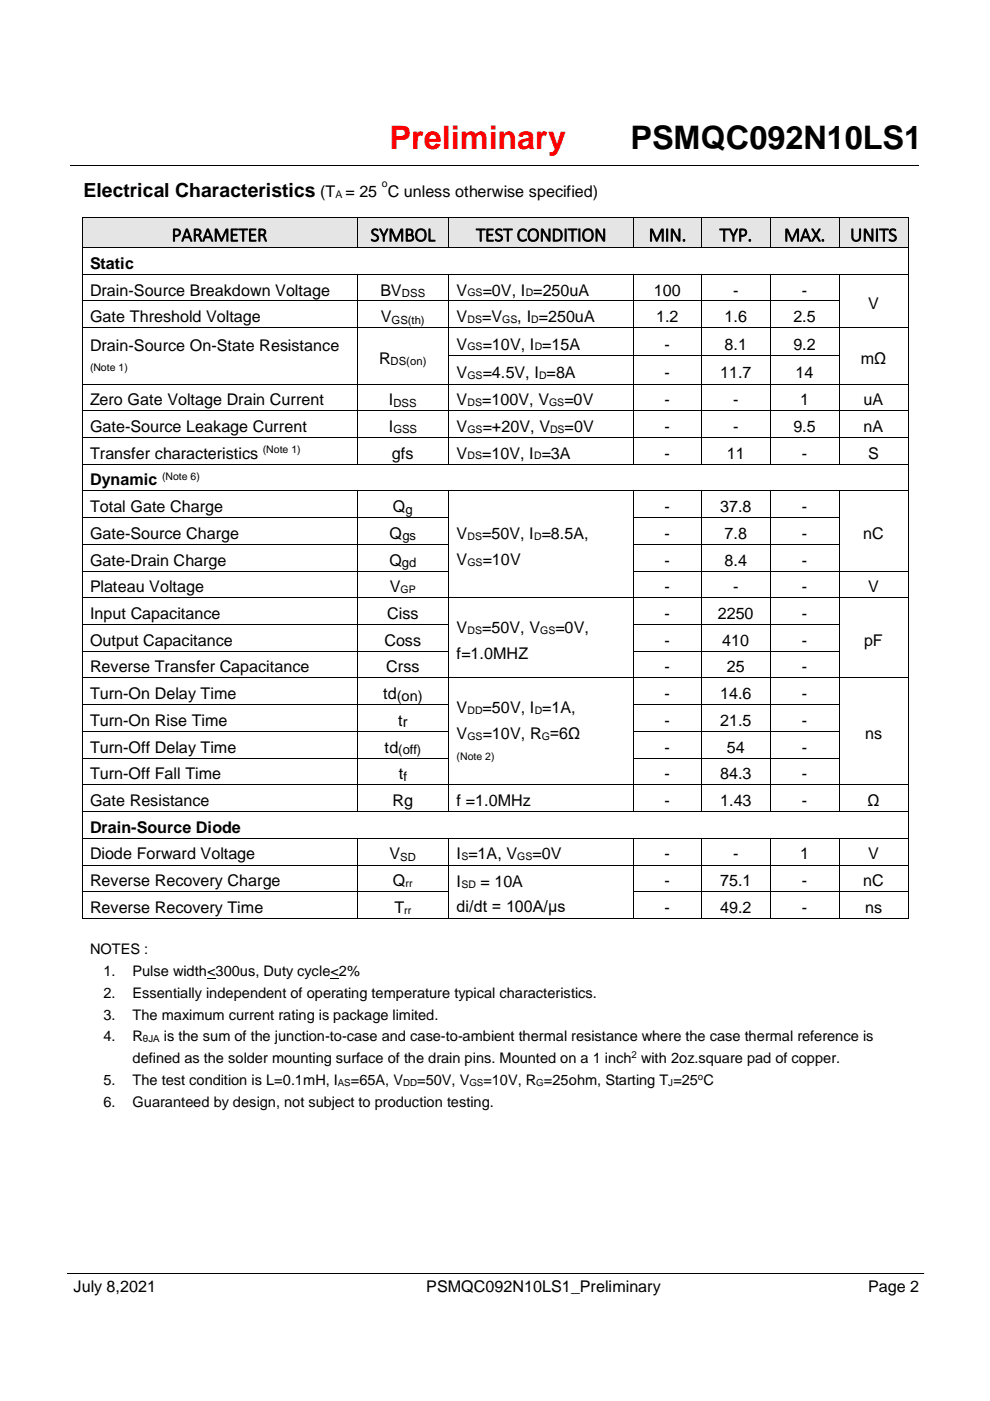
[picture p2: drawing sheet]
<svg xmlns="http://www.w3.org/2000/svg" width="210mm" height="297mm" viewBox="0 0 210 297" stroke-linecap="round" stroke-linejoin="round" font-family="sans-serif">
<defs><g id="words">
<text font-size="6.9" fill="#f00" x="82.6" y="31.5">Preliminary</text>
<text font-size="6.9" x="133.7" y="31.5">PSMQC092N10LS1</text>
<g font-size="4.1">
<text x="17.7" y="41.8">Electrical Characteristics</text>
<text x="36.4" y="51.1">PARAMETER</text>
<text x="78.6" y="51.1">SYMBOL</text>
<text x="101" y="51.1">TEST CONDITION</text>
<text x="137.6" y="51.1">MIN.</text>
<text x="152.6" y="51.1">TYP.</text>
<text x="166.3" y="51.1">MAX.</text>
<text x="180.3" y="51.1">UNITS</text>
</g>
<g font-size="3.4">
<text x="67.9" y="41.8">(T = 25 C unless otherwise specified)</text>
<text x="19.1" y="56.9">Static</text>
<text x="19.1" y="62.7">Drain-Source Breakdown Voltage</text>
<text x="80.7" y="62.7">BV</text>
<text x="96.9" y="62.7">V</text>
<text x="102.4" y="62.7">=0V, I =250uA</text>
<text x="138.7" y="62.7">100</text>
<text x="155.5" y="62.7">-</text>
<text x="170.1" y="62.7">-</text>
<text x="184.1" y="65.5">V</text>
<text x="19.1" y="68.3">Gate Threshold Voltage</text>
<text x="80.8" y="68.3">V</text>
<text x="96.9" y="68.3">V</text>
<text x="102.3" y="68.3">=V</text>
<text x="109.7" y="68.3">, I =250uA</text>
<text x="139.1" y="68.3">1.2</text>
<text x="153.7" y="68.3">1.6</text>
<text x="168.3" y="68.3">2.5</text>
<text x="19.1" y="74.4">Drain-Source On-State Resistance</text>
<text x="80.4" y="77.1">R</text>
<text x="96.9" y="74.1">V</text>
<text x="102.4" y="74.1">=10V, I =15A</text>
<text x="141" y="74.1">-</text>
<text x="153.7" y="74.1">8.1</text>
<text x="168.3" y="74.1">9.2</text>
<text x="182.6" y="77.1">mΩ</text>
<text x="96.9" y="80.1">V</text>
<text x="102.4" y="80.1">=4.5V, I =8A</text>
<text x="141" y="80.1">-</text>
<text x="152.7" y="80.1">11.7</text>
<text x="168.7" y="80.1">14</text>
<text x="19.1" y="85.9">Zero Gate Voltage Drain Current</text>
<text x="82.5" y="85.9">I</text>
<text x="96.9" y="85.9">V</text>
<text x="102.3" y="85.9">=100V, V</text>
<text x="119.7" y="85.9">=0V</text>
<text x="141" y="85.9">-</text>
<text x="155.5" y="85.9">-</text>
<text x="169.7" y="85.9">1</text>
<text x="183.2" y="85.9">uA</text>
<text x="19.1" y="91.6">Gate-Source Leakage Current</text>
<text x="82.5" y="91.6">I</text>
<text x="96.9" y="91.6">V</text>
<text x="102.4" y="91.6">=+20V, V</text>
<text x="119.8" y="91.6">=0V</text>
<text x="141" y="91.6">-</text>
<text x="155.5" y="91.6">-</text>
<text x="168.3" y="91.6">9.5</text>
<text x="183.2" y="91.6">nA</text>
<text x="19.1" y="97.2">Transfer characteristics</text>
<text x="83.1" y="97.2">gfs</text>
<text x="96.9" y="97.2">V</text>
<text x="102.3" y="97.2">=10V, I =3A</text>
<text x="141" y="97.2">-</text>
<text x="154.1" y="97.2">11</text>
<text x="170.1" y="97.2">-</text>
<text x="184.1" y="97.2">S</text>
<text x="19.1" y="102.9">Dynamic</text>
<text x="19.1" y="108.6">Total Gate Charge</text>
<text x="83.4" y="108.6">Q</text>
<text x="141" y="108.6">-</text>
<text x="152.7" y="108.6">37.8</text>
<text x="170.1" y="108.6">-</text>
<text x="19.1" y="114.2">Gate-Source Charge</text>
<text x="19.1" y="119.9">Gate-Drain Charge</text>
<text x="82.6" y="119.9">Q</text>
<text x="82.6" y="114.2">Q</text>
<text x="96.9" y="114.3">V</text>
<text x="96.9" y="119.8">V</text>
<text x="102.3" y="114.3">=50V, I =8.5A,</text>
<text x="102.4" y="119.8">=10V</text>
<text x="141" y="114.2">-</text>
<text x="141" y="119.9">-</text>
<text x="153.7" y="114.2">7.8</text>
<text x="153.7" y="119.9">8.4</text>
<text x="170.1" y="114.2">-</text>
<text x="170.1" y="119.9">-</text>
<text x="183" y="114.2">nC</text>
<text x="19.1" y="125.6">Plateau Voltage</text>
<text x="82.7" y="125.6">V</text>
<text x="141" y="125.6">-</text>
<text x="155.5" y="125.6">-</text>
<text x="170.1" y="125.6">-</text>
<text x="184.1" y="125.6">V</text>
<text x="19.1" y="131.2">Input Capacitance</text>
<text x="82.1" y="131.2">Ciss</text>
<text x="141" y="131.2">-</text>
<text x="152.2" y="131.2">2250</text>
<text x="170.1" y="131.2">-</text>
<text x="19.1" y="136.9">Output Capacitance</text>
<text x="81.5" y="136.9">Coss</text>
<text x="96.9" y="134.2">V</text>
<text x="102.3" y="134.2">=50V, V</text>
<text x="117.8" y="134.2">=0V,</text>
<text x="141" y="136.9">-</text>
<text x="153.2" y="136.9">410</text>
<text x="170.1" y="136.9">-</text>
<text x="183.3" y="136.9">pF</text>
<text x="19.1" y="142.6">Reverse Transfer Capacitance</text>
<text x="81.9" y="142.6">Crss</text>
<text x="96.9" y="139.7">f=1.0MHZ</text>
<text x="141" y="142.6">-</text>
<text x="154.1" y="142.6">25</text>
<text x="170.1" y="142.6">-</text>
<text x="19.1" y="148.2">Turn-On Delay Time</text>
<text x="81.2" y="148.2">td(on)</text>
<text x="141" y="148.2">-</text>
<text x="152.7" y="148.2">14.6</text>
<text x="170.1" y="148.2">-</text>
<text x="19.1" y="153.9">Turn-On Rise Time</text>
<text x="84.5" y="153.9">tr</text>
<text x="96.9" y="151.2">V</text>
<text x="102.4" y="151.2">=50V, I =1A,</text>
<text x="141" y="153.9">-</text>
<text x="152.7" y="153.9">21.5</text>
<text x="170.1" y="153.9">-</text>
<text x="19.1" y="159.6">Turn-Off Delay Time</text>
<text x="81.6" y="159.6">td</text>
<text x="96.9" y="156.8">V</text>
<text x="102.4" y="156.8">=10V, R =6Ω</text>
<text x="141" y="159.6">-</text>
<text x="154.1" y="159.6">54</text>
<text x="170.1" y="159.6">-</text>
<text x="183.5" y="156.8">ns</text>
<text x="19.1" y="165.2">Turn-Off Fall Time</text>
<text x="84.6" y="165.2">t</text>
<text x="141" y="165.2">-</text>
<text x="152.7" y="165.2">84.3</text>
<text x="170.1" y="165.2">-</text>
<text x="19.1" y="170.9">Gate Resistance</text>
<text x="83.2" y="170.9">Rg</text>
<text x="96.9" y="170.9">f =1.0MHz</text>
<text x="141" y="170.9">-</text>
<text x="152.7" y="170.9">1.43</text>
<text x="170.1" y="170.9">-</text>
<text x="184" y="170.9">Ω</text>
<text x="19.1" y="176.6">Drain-Source Diode</text>
<text x="19.1" y="182.2">Diode Forward Voltage</text>
<text x="82.6" y="182.2">V</text>
<text x="96.9" y="182.2">I =1A, V</text>
<text x="112.9" y="182.2">=0V</text>
<text x="141" y="182.2">-</text>
<text x="155.5" y="182.2">-</text>
<text x="169.7" y="182.2">1</text>
<text x="184.1" y="182.2">V</text>
<text x="19.1" y="187.9">Reverse Recovery Charge</text>
<text x="83.4" y="187.9">Q</text>
<text x="96.9" y="188">I</text>
<text x="101.9" y="188">= 10A</text>
<text x="141" y="187.9">-</text>
<text x="152.7" y="187.9">75.1</text>
<text x="170.1" y="187.9">-</text>
<text x="183" y="187.9">nC</text>
<text x="19.1" y="193.6">Reverse Recovery Time</text>
<text x="83.7" y="193.6">T</text>
<text x="96.9" y="193.5">di/dt = 100A/μs</text>
<text x="141" y="193.6">-</text>
<text x="152.7" y="193.6">49.2</text>
<text x="170.1" y="193.6">-</text>
<text x="183.5" y="193.6">ns</text>
<text x="15.6" y="274">July 8,2021</text>
<text x="90.4" y="274">PSMQC092N10LS1_Preliminary</text>
<text x="184.1" y="274">Page 2</text>
</g>
<g font-size="3.1">
<text x="19.1" y="202.3">NOTES :</text>
<text x="21.9" y="206.9">1.</text>
<text x="28.1" y="206.9">Pulse width&lt;300us, Duty cycle&lt;2%</text>
<text x="21.9" y="211.5">2.</text>
<text x="28.1" y="211.5">Essentially independent of operating temperature typical characteristics.</text>
<text x="21.9" y="216.2">3.</text>
<text x="21.9" y="220.8">4.</text>
<text x="28.1" y="216.2">The maximum current rating is package limited.</text>
<text x="28.1" y="220.8">R</text>
<text x="34.8" y="220.8">is the sum of the junction-to-case and case-to-ambient thermal resistance where the case thermal reference is</text>
<text x="28.1" y="225.4">defined as the solder mounting surface of the drain pins. Mounted on a 1 inch with 2oz.square pad of copper.</text>
<text x="21.9" y="230">5.</text>
<text x="28.1" y="230">The test condition is L=0.1mH, I</text>
<text x="74.4" y="230">=65A, V</text>
<text x="88.5" y="230">=50V, V</text>
<text x="102.6" y="230">=10V, R =25ohm, Starting T =25 C</text>
<text x="21.9" y="234.7">6.</text>
<text x="28.1" y="234.7">Guaranteed by design, not subject to production testing.</text>
</g>
<g font-size="2.8">
<text x="86" y="108.9">g</text>
<text x="85.3" y="114.6">gs</text>
<text x="85.3" y="120.2">gd</text>
<text x="84.5" y="159.9">(off)</text>
<text x="85.6" y="165.6">f</text>
</g>
<g font-size="2.4">
<text x="85.3" y="63">DSS</text>
<text x="83" y="68.6">GS(th)</text>
<text x="82.8" y="77.4">DS(on)</text>
<text x="83.5" y="86.2">DSS</text>
<text x="83.4" y="91.9">GSS</text>
<text x="84.9" y="182.5">SD</text>
</g>
<g font-size="2.2">
<text x="71.2" y="42">A</text>
<text x="81" y="39.6">o</text>
<text x="99.1" y="62.8">GS</text>
<text x="111.5" y="62.8">D</text>
<text x="99.1" y="68.5">DS</text>
<text x="106.5" y="68.5">GS</text>
<text x="112.7" y="68.5">D</text>
<text x="99.1" y="74.3">GS</text>
<text x="113.4" y="74.3">D</text>
<text x="19.1" y="78.7">(Note 1)</text>
<text x="99.1" y="80.3">GS</text>
<text x="114.3" y="80.3">D</text>
<text x="99.1" y="86.1">DS</text>
<text x="116.5" y="86.1">GS</text>
<text x="99.1" y="91.7">GS</text>
<text x="116.7" y="91.7">DS</text>
<text x="34.4" y="101.7">(Note 6)</text>
<text x="55.7" y="96.1">(Note 1)</text>
<text x="99.1" y="97.4">DS</text>
<text x="113.3" y="97.4">D</text>
<text x="99.1" y="114.5">DS</text>
<text x="113.3" y="114.5">D</text>
<text x="85" y="125.7">GP</text>
<text x="99.1" y="120">GS</text>
<text x="99.1" y="134.3">DS</text>
<text x="114.6" y="134.3">GS</text>
<text x="99.1" y="151.4">DD</text>
<text x="113.4" y="151.4">D</text>
<text x="96.9" y="161">(Note 2)</text>
<text x="99.1" y="156.9">GS</text>
<text x="114.9" y="156.9">G</text>
<text x="97.9" y="182.4">S</text>
<text x="109.7" y="182.4">GS</text>
<text x="86" y="188.1">rr</text>
<text x="97.9" y="188.2">SD</text>
<text x="85.7" y="193.7">rr</text>
</g>
<g font-size="2.1">
<text x="30.3" y="220.9">θJA</text>
<text x="133.9" y="224.4">2</text>
<text x="71.7" y="230.2">AS</text>
<text x="85.5" y="230.2">DD</text>
<text x="99.6" y="230.2">GS</text>
<text x="113.7" y="230.2">G</text>
<text x="141.7" y="230.2">J</text>
<text x="148" y="229">o</text>
</g>
</g></defs>
<path d="M14.1 270h182" fill="none" stroke="#d9d9d9" stroke-width=".21"/>
<path d="M14.9 35.1h180M14.3 269.9h181.7" fill="none" stroke="#000" stroke-width=".21"/>
<g fill="#e5e5e5">
<path d="M17.5 46.2h58.1v6.2h-58.1z"/>
<path d="M19.1 46.2h54.9v6.2h-54.9z"/>
<path d="M75.8 46.2h19.3v6.2h-19.3z"/>
<path d="M77.4 46.2h16.1v6.2h-16.1z"/>
<path d="M95.2 46.2h39.1v6.2h-39.1z"/>
<path d="M96.9 46.2h35.8v6.2h-35.8z"/>
<path d="M134.5 46.2h14.2v6.2h-14.2z"/>
<path d="M136.1 46.2h11v6.2h-11z"/>
<path d="M148.8 46.2h14.4v6.2h-14.4z"/>
<path d="M150.5 46.2h11.1v6.2h-11.1z"/>
<path d="M163.4 46.2h14.5v6.2h-14.5z"/>
<path d="M165.1 46.2h11.2v6.2h-11.2z"/>
<path d="M178.1 46.2h14.5v6.2h-14.5z"/>
<path d="M179.7 46.2h11.3v6.2h-11.3z"/>
</g>
<g fill="#000">
<path d="M17.3 46h.2v.2h-.2zM17.3 52.4h.2v.1h-.2zM17.3 58.1h.2v.2h-.2zM75.6 46h.2v.2h-.2zM75.6 52.4h.2v.1h-.2zM75.6 58.1h.2v.2h-.2zM95.1 46h.1v.2h-.1zM95.1 52.4h.1v.1h-.1zM95.1 58.1h.1v.2h-.1zM134.3 46h.2v.2h-.2zM134.3 52.4h.2v.1h-.2zM134.3 58.1h.2v.2h-.2z"/>
<path d="M148.7 46h.1v.2h-.1zM148.7 52.4h.1v.1h-.1zM148.7 58.1h.1v.2h-.1zM163.3 46h.1v.2h-.1zM163.3 52.4h.1v.1h-.1zM163.3 58.1h.1v.2h-.1zM177.9 46h.2v.2h-.2zM177.9 52.4h.2v.1h-.2zM177.9 58.1h.2v.2h-.2zM192.6 46h.1v.2h-.1zM192.6 52.4h.1v.1h-.1zM192.6 58.1h.1v.2h-.1z"/>
<path d="M17.3 63.7h.2v.2h-.2zM17.3 69.4h.2v.2h-.2zM17.3 75.4h.2v.1h-.2zM75.6 63.7h.2v.2h-.2zM75.6 69.4h.2v.2h-.2zM75.6 75.4h.2v.1h-.2zM95.1 63.7h.1v.2h-.1zM95.1 69.4h.1v.2h-.1zM95.1 75.4h.1v.1h-.1zM134.3 63.7h.2v.2h-.2zM134.3 69.4h.2v.2h-.2zM134.3 75.4h.2v.1h-.2z"/>
<path d="M148.7 63.7h.1v.2h-.1zM148.7 69.4h.1v.2h-.1zM148.7 75.4h.1v.1h-.1zM163.3 63.7h.1v.2h-.1zM163.3 69.4h.1v.2h-.1zM163.3 75.4h.1v.1h-.1zM177.9 63.7h.2v.2h-.2zM177.9 69.4h.2v.2h-.2zM177.9 75.4h.2v.1h-.2zM192.6 63.7h.1v.2h-.1zM192.6 69.4h.1v.2h-.1zM192.6 75.4h.1v.1h-.1z"/>
<path d="M17.3 81.4l.2 .1zM17.3 87h.2v.2h-.2zM17.3 92.7h.2v.1h-.2zM17.3 98.3l.2 .2zM75.6 81.4l.2 .1zM75.6 87h.2v.2h-.2zM75.6 92.7h.2v.1h-.2zM75.6 98.3l.2 .2zM95.1 81.4l.1 .1zM95.1 87h.1v.2h-.1zM95.1 92.7h.1v.1h-.1zM95.1 98.3l.1 .2z"/>
<path d="M134.3 81.4l.2 .1zM134.3 87h.2v.2h-.2zM134.3 92.7h.2v.1h-.2zM134.3 98.3l.2 .2zM148.7 81.4l.1 .1zM148.7 87h.1v.2h-.1zM148.7 92.7h.1v.1h-.1zM148.7 98.3l.1 .2zM163.3 81.4l.1 .1zM163.3 87h.1v.2h-.1zM163.3 92.7h.1v.1h-.1zM163.3 98.3l.1 .2z"/>
<path d="M177.9 81.4l.2 .1zM177.9 87h.2v.2h-.2zM177.9 92.7h.2v.1h-.2zM177.9 98.3l.2 .2zM192.6 81.4l.1 .1zM192.6 87h.1v.2h-.1zM192.6 92.7h.1v.1h-.1zM192.6 98.3l.1 .2zM17.3 104h.2v.2h-.2zM17.3 109.6h.2v.2h-.2zM17.3 115.4l.2 .1zM75.6 104h.2v.2h-.2z"/>
<path d="M75.6 109.6h.2v.2h-.2zM75.6 115.4l.2 .1zM95.1 104h.1v.2h-.1zM95.1 109.6h.1v.2h-.1zM95.1 115.4l.1 .1zM134.3 104h.2v.2h-.2zM134.3 109.6h.2v.2h-.2zM134.3 115.4l.2 .1zM148.7 104h.1v.2h-.1zM148.7 109.6h.1v.2h-.1zM148.7 115.4l.1 .1zM163.3 104h.1v.2h-.1z"/>
<path d="M163.3 109.6h.1v.2h-.1zM163.3 115.4l.1 .1zM177.9 104h.2v.2h-.2zM177.9 109.6h.2v.2h-.2zM177.9 115.4l.2 .1zM192.6 104h.1v.2h-.1zM192.6 109.6h.1v.2h-.1zM192.6 115.4l.1 .1zM17.3 121h.2v.2h-.2zM17.3 126.7h.2v.1h-.2zM17.3 132.3h.2v.2h-.2zM17.3 138h.2v.2h-.2z"/>
<path d="M75.6 121h.2v.2h-.2zM75.6 126.7h.2v.1h-.2zM75.6 132.3h.2v.2h-.2zM75.6 138h.2v.2h-.2zM95.1 121h.1v.2h-.1zM95.1 126.7h.1v.1h-.1zM95.1 132.3h.1v.2h-.1zM95.1 138h.1v.2h-.1zM134.3 121h.2v.2h-.2zM134.3 126.7h.2v.1h-.2zM134.3 132.3h.2v.2h-.2zM134.3 138h.2v.2h-.2z"/>
<path d="M148.7 121h.1v.2h-.1zM148.7 126.7h.1v.1h-.1zM148.7 132.3h.1v.2h-.1zM148.7 138h.1v.2h-.1zM163.3 121h.1v.2h-.1zM163.3 126.7h.1v.1h-.1zM163.3 132.3h.1v.2h-.1zM163.3 138h.1v.2h-.1zM177.9 121h.2v.2h-.2zM177.9 126.7h.2v.1h-.2zM177.9 132.3h.2v.2h-.2zM177.9 138h.2v.2h-.2z"/>
<path d="M192.6 121h.1v.2h-.1zM192.6 126.7h.1v.1h-.1zM192.6 132.3h.1v.2h-.1zM192.6 138h.1v.2h-.1zM17.3 143.6h.2v.2h-.2zM17.3 149.4h.2v.1h-.2zM17.3 155h.2v.2h-.2zM75.6 143.6h.2v.2h-.2zM75.6 149.4h.2v.1h-.2zM75.6 155h.2v.2h-.2zM95.1 143.6h.1v.2h-.1zM95.1 149.4h.1v.1h-.1z"/>
<path d="M95.1 155h.1v.2h-.1zM134.3 143.6h.2v.2h-.2zM134.3 149.4h.2v.1h-.2zM134.3 155h.2v.2h-.2zM148.7 143.6h.1v.2h-.1zM148.7 149.4h.1v.1h-.1zM148.7 155h.1v.2h-.1zM163.3 143.6h.1v.2h-.1zM163.3 149.4h.1v.1h-.1zM163.3 155h.1v.2h-.1zM177.9 143.6h.2v.2h-.2zM177.9 149.4h.2v.1h-.2z"/>
<path d="M177.9 155h.2v.2h-.2zM192.6 143.6h.1v.2h-.1zM192.6 149.4h.1v.1h-.1zM192.6 155h.1v.2h-.1zM17.3 160.7h.2v.1h-.2zM17.3 166.3h.2v.2h-.2zM17.3 172h.2v.2h-.2zM17.3 177.6h.2v.2h-.2zM75.6 160.7h.2v.1h-.2zM75.6 166.3h.2v.2h-.2zM75.6 172h.2v.2h-.2zM75.6 177.6h.2v.2h-.2z"/>
<path d="M95.1 160.7h.1v.1h-.1zM95.1 166.3h.1v.2h-.1zM95.1 172h.1v.2h-.1zM95.1 177.6h.1v.2h-.1zM134.3 160.7h.2v.1h-.2zM134.3 166.3h.2v.2h-.2zM134.3 172h.2v.2h-.2zM134.3 177.6h.2v.2h-.2zM148.7 160.7h.1v.1h-.1zM148.7 166.3h.1v.2h-.1zM148.7 172h.1v.2h-.1zM148.7 177.6h.1v.2h-.1z"/>
<path d="M163.3 160.7h.1v.1h-.1zM163.3 166.3h.1v.2h-.1zM163.3 172h.1v.2h-.1zM163.3 177.6h.1v.2h-.1zM177.9 160.7h.2v.1h-.2zM177.9 166.3h.2v.2h-.2zM177.9 172h.2v.2h-.2zM177.9 177.6h.2v.2h-.2zM192.6 160.7h.1v.1h-.1zM192.6 166.3h.1v.2h-.1zM192.6 172h.1v.2h-.1zM192.6 177.6h.1v.2h-.1z"/>
<path d="M17.3 183.3h.2v.2h-.2zM17.3 189h.2v.1h-.2zM17.3 194.7h.2v.1h-.2zM17.5 194.7h.1v.1h-.1zM75.6 183.3h.2v.2h-.2zM75.6 189h.2v.1h-.2zM75.6 194.7h.2v.1h-.2zM95.1 183.3h.1v.2h-.1zM95.1 189h.1v.1h-.1zM95.1 194.7h.1v.1h-.1zM134.3 183.3h.2v.2h-.2zM134.3 189h.2v.1h-.2z"/>
<path d="M134.3 194.7h.2v.1h-.2zM148.7 183.3h.1v.2h-.1zM148.7 189h.1v.1h-.1zM148.7 194.7h.1v.1h-.1zM163.3 183.3h.1v.2h-.1zM163.3 189h.1v.1h-.1zM163.3 194.7h.1v.1h-.1zM177.9 183.3h.2v.2h-.2zM177.9 189h.2v.1h-.2zM177.9 194.7h.2v.1h-.2zM192.6 183.3h.1v.2h-.1zM192.6 189h.1v.1h-.1z"/>
<path d="M192.6 194.7h.1v.1h-.1zM43.9 207.3h1.8v.2h-1.8zM70.1 207.3h1.8v.2h-1.8z"/>
</g>
<g fill="none" stroke="#000" stroke-width=".21">
<path d="M17.4 46.2v6.2M17.4 52.5v5.6M17.4 58.3v5.4M17.5 46.1h58.1M17.5 52.5h58.1M17.5 58.2h58.1M75.7 46.2v6.2M75.7 58.3v5.4M75.8 46.1h19.3M75.8 52.5h19.3M75.8 58.2h19.3M95.2 46.2v6.2"/>
<path d="M95.2 58.3v5.4M95.2 46.1h39.1M95.2 52.5h39.1M95.2 58.2h39.1M134.4 46.2v6.2M134.4 58.3v5.4M134.5 46.1h14.2M134.5 52.5h14.2M134.5 58.2h14.2M148.8 46.2v6.2M148.8 58.3v5.4M148.8 46.1h14.5"/>
<path d="M148.8 52.5h14.5M148.8 58.2h14.5M163.4 46.2v6.2M163.4 58.3v5.4M163.4 46.1h14.5M163.4 52.5h14.5M163.4 58.2h14.5M178 46.2v6.2M178 58.3v5.4M178.1 46.1h14.5M178.1 52.5h14.5M178.1 58.2h14.5"/>
<path d="M192.7 46.2v6.2M192.7 52.5v5.6M192.7 58.3v5.4M17.4 63.9v5.5M17.4 69.6v5.8M17.4 75.5v5.9M17.5 63.8h58.1M17.5 69.5h58.1M75.7 63.9v5.5M75.7 69.6v5.8M75.7 75.5v5.9M75.8 63.8h19.3"/>
<path d="M75.8 69.5h19.3M95.2 63.9v5.5M95.2 69.6v5.8M95.2 75.5v5.9M95.2 63.8h39.1M95.2 69.5h39.1M95.2 75.4h39.1M134.4 63.9v5.5M134.4 69.6v5.8M134.4 75.5v5.9M134.5 63.8h14.2M134.5 69.5h14.2"/>
<path d="M134.5 75.4h14.2M148.8 63.9v5.5M148.8 69.6v5.8M148.8 75.5v5.9M148.8 63.8h14.5M148.8 69.5h14.5M148.8 75.4h14.5M163.4 63.9v5.5M163.4 69.6v5.8M163.4 75.5v5.9M163.4 63.8h14.5M163.4 69.5h14.5"/>
<path d="M163.4 75.4h14.5M178 63.9v5.5M178 69.6v5.8M178 75.5v5.9M178.1 69.5h14.5M192.7 63.9v5.5M192.7 69.6v5.8M192.7 75.5v5.9M17.4 81.5v5.5M17.4 87.2v5.5M17.4 92.8v5.5M17.4 98.5v5.5"/>
<path d="M17.5 81.4h58.1M17.5 87.1h58.1M17.5 92.8h58.1M17.5 98.4h58.1M75.7 81.5v5.5M75.7 87.2v5.5M75.7 92.8v5.5M75.8 81.4h19.3M75.8 87.1h19.3M75.8 92.8h19.3M75.8 98.4h19.3M95.2 81.5v5.5"/>
<path d="M95.2 87.2v5.5M95.2 92.8v5.5M95.2 81.4h39.1M95.2 87.1h39.1M95.2 92.8h39.1M95.2 98.4h39.1M134.4 81.5v5.5M134.4 87.2v5.5M134.4 92.8v5.5M134.5 81.4h14.2M134.5 87.1h14.2M134.5 92.8h14.2"/>
<path d="M134.5 98.4h14.2M148.8 81.5v5.5M148.8 87.2v5.5M148.8 92.8v5.5M148.8 81.4h14.5M148.8 87.1h14.5M148.8 92.8h14.5M148.8 98.4h14.5M163.4 81.5v5.5M163.4 87.2v5.5M163.4 92.8v5.5M163.4 81.4h14.5"/>
<path d="M163.4 87.1h14.5M163.4 92.8h14.5M163.4 98.4h14.5M178 81.5v5.5M178 87.2v5.5M178 92.8v5.5M178.1 81.4h14.5M178.1 87.1h14.5M178.1 92.8h14.5M178.1 98.4h14.5M192.7 81.5v5.5M192.7 87.2v5.5"/>
<path d="M192.7 92.8v5.5M192.7 98.5v5.5M17.4 104.2v5.4M17.4 109.8v5.6M17.4 115.5v5.5M17.5 104.1h58.1M17.5 109.7h58.1M17.5 115.4h58.1M75.7 104.2v5.4M75.7 109.8v5.6M75.7 115.5v5.5M75.8 104.1h19.3"/>
<path d="M75.8 109.7h19.3M75.8 115.4h19.3M95.2 104.2v5.4M95.2 109.8v5.6M95.2 115.5v5.5M95.2 104.1h39.1M134.4 104.2v5.4M134.4 109.8v5.6M134.4 115.5v5.5M134.5 104.1h14.2M134.5 109.7h14.2M134.5 115.4h14.2"/>
<path d="M148.8 104.2v5.4M148.8 109.8v5.6M148.8 115.5v5.5M148.8 104.1h14.5M148.8 109.7h14.5M148.8 115.4h14.5M163.4 104.2v5.4M163.4 109.8v5.6M163.4 115.5v5.5M163.4 104.1h14.5M163.4 109.7h14.5M163.4 115.4h14.5"/>
<path d="M178 104.2v5.4M178 109.8v5.6M178 115.5v5.5M178.1 104.1h14.5M192.7 104.2v5.4M192.7 109.8v5.6M192.7 115.5v5.5M17.4 121.2v5.5M17.4 126.8v5.5M17.4 132.5v5.5M17.4 138.2v5.4M17.5 121.1h58.1"/>
<path d="M17.5 126.7h58.1M17.5 132.4h58.1M17.5 138.1h58.1M75.7 121.2v5.5M75.7 126.8v5.5M75.7 132.5v5.5M75.7 138.2v5.4M75.8 121.1h19.3M75.8 126.7h19.3M75.8 132.4h19.3M75.8 138.1h19.3M95.2 121.2v5.5"/>
<path d="M95.2 126.8v5.5M95.2 132.5v5.5M95.2 138.2v5.4M95.2 126.7h39.1M134.4 121.2v5.5M134.4 126.8v5.5M134.4 132.5v5.5M134.4 138.2v5.4M134.5 121.1h14.2M134.5 126.7h14.2M134.5 132.4h14.2M134.5 138.1h14.2"/>
<path d="M148.8 121.2v5.5M148.8 126.8v5.5M148.8 132.5v5.5M148.8 138.2v5.4M148.8 121.1h14.5M148.8 126.7h14.5M148.8 132.4h14.5M148.8 138.1h14.5M163.4 121.2v5.5M163.4 126.8v5.5M163.4 132.5v5.5M163.4 138.2v5.4"/>
<path d="M163.4 121.1h14.5M163.4 126.7h14.5M163.4 132.4h14.5M163.4 138.1h14.5M178 121.2v5.5M178 126.8v5.5M178 132.5v5.5M178 138.2v5.4M178.1 121.1h14.5M178.1 126.7h14.5M192.7 121.2v5.5M192.7 126.8v5.5"/>
<path d="M192.7 132.5v5.5M192.7 138.2v5.4M17.4 143.8v5.6M17.4 149.5v5.5M17.4 155.2v5.5M17.5 143.7h58.1M17.5 149.4h58.1M17.5 155.1h58.1M75.7 143.8v5.6M75.7 149.5v5.5M75.7 155.2v5.5M75.8 143.7h19.3"/>
<path d="M75.8 149.4h19.3M75.8 155.1h19.3M95.2 143.8v5.6M95.2 149.5v5.5M95.2 155.2v5.5M95.2 143.7h39.1M134.4 143.8v5.6M134.4 149.5v5.5M134.4 155.2v5.5M134.5 143.7h14.2M134.5 149.4h14.2M134.5 155.1h14.2"/>
<path d="M148.8 143.8v5.6M148.8 149.5v5.5M148.8 155.2v5.5M148.8 143.7h14.5M148.8 149.4h14.5M148.8 155.1h14.5M163.4 143.8v5.6M163.4 149.5v5.5M163.4 155.2v5.5M163.4 143.7h14.5M163.4 149.4h14.5M163.4 155.1h14.5"/>
<path d="M178 143.8v5.6M178 149.5v5.5M178 155.2v5.5M178.1 143.7h14.5M192.7 143.8v5.6M192.7 149.5v5.5M192.7 155.2v5.5M17.4 160.8v5.5M17.4 166.5v5.5M17.4 172.2v5.4M17.4 177.8v5.5M17.5 160.7h58.1"/>
<path d="M17.5 166.4h58.1M17.5 172.1h58.1M17.5 177.7h58.1M75.7 160.8v5.5M75.7 166.5v5.5M75.7 177.8v5.5M75.8 160.7h19.3M75.8 166.4h19.3M75.8 172.1h19.3M75.8 177.7h19.3M95.2 160.8v5.5M95.2 166.5v5.5"/>
<path d="M95.2 177.8v5.5M95.2 166.4h39.1M95.2 172.1h39.1M95.2 177.7h39.1M134.4 160.8v5.5M134.4 166.5v5.5M134.4 177.8v5.5M134.5 160.7h14.2M134.5 166.4h14.2M134.5 172.1h14.2M134.5 177.7h14.2M148.8 160.8v5.5"/>
<path d="M148.8 166.5v5.5M148.8 177.8v5.5M148.8 160.7h14.5M148.8 166.4h14.5M148.8 172.1h14.5M148.8 177.7h14.5M163.4 160.8v5.5M163.4 166.5v5.5M163.4 177.8v5.5M163.4 160.7h14.5M163.4 166.4h14.5M163.4 172.1h14.5"/>
<path d="M163.4 177.7h14.5M178 160.8v5.5M178 166.5v5.5M178 177.8v5.5M178.1 166.4h14.5M178.1 172.1h14.5M178.1 177.7h14.5M192.7 160.8v5.5M192.7 166.5v5.5M192.7 172.2v5.4M192.7 177.8v5.5M17.4 183.5v5.5"/>
<path d="M17.4 189.1v5.6M17.5 183.4h58.1M17.5 189.1h58.1M17.6 194.7h58M75.7 183.5v5.5M75.7 189.1v5.6M75.8 183.4h19.3M75.8 189.1h19.3M75.8 194.7h19.3M95.2 183.5v5.5M95.2 189.1v5.6M95.2 183.4h39.1"/>
<path d="M95.2 194.7h39.1M134.4 183.5v5.5M134.4 189.1v5.6M134.5 183.4h14.2M134.5 189.1h14.2M134.5 194.7h14.2M148.8 183.5v5.5M148.8 189.1v5.6M148.8 183.4h14.5M148.8 189.1h14.5M148.8 194.7h14.5M163.4 183.5v5.5"/>
<path d="M163.4 189.1v5.6M163.4 183.4h14.5M163.4 189.1h14.5M163.4 194.7h14.5M178 183.5v5.5M178 189.1v5.6M178.1 183.4h14.5M178.1 189.1h14.5M178.1 194.7h14.5M192.7 183.5v5.5M192.7 189.1v5.6"/>
</g>
<use href="#words"/>
</svg>
